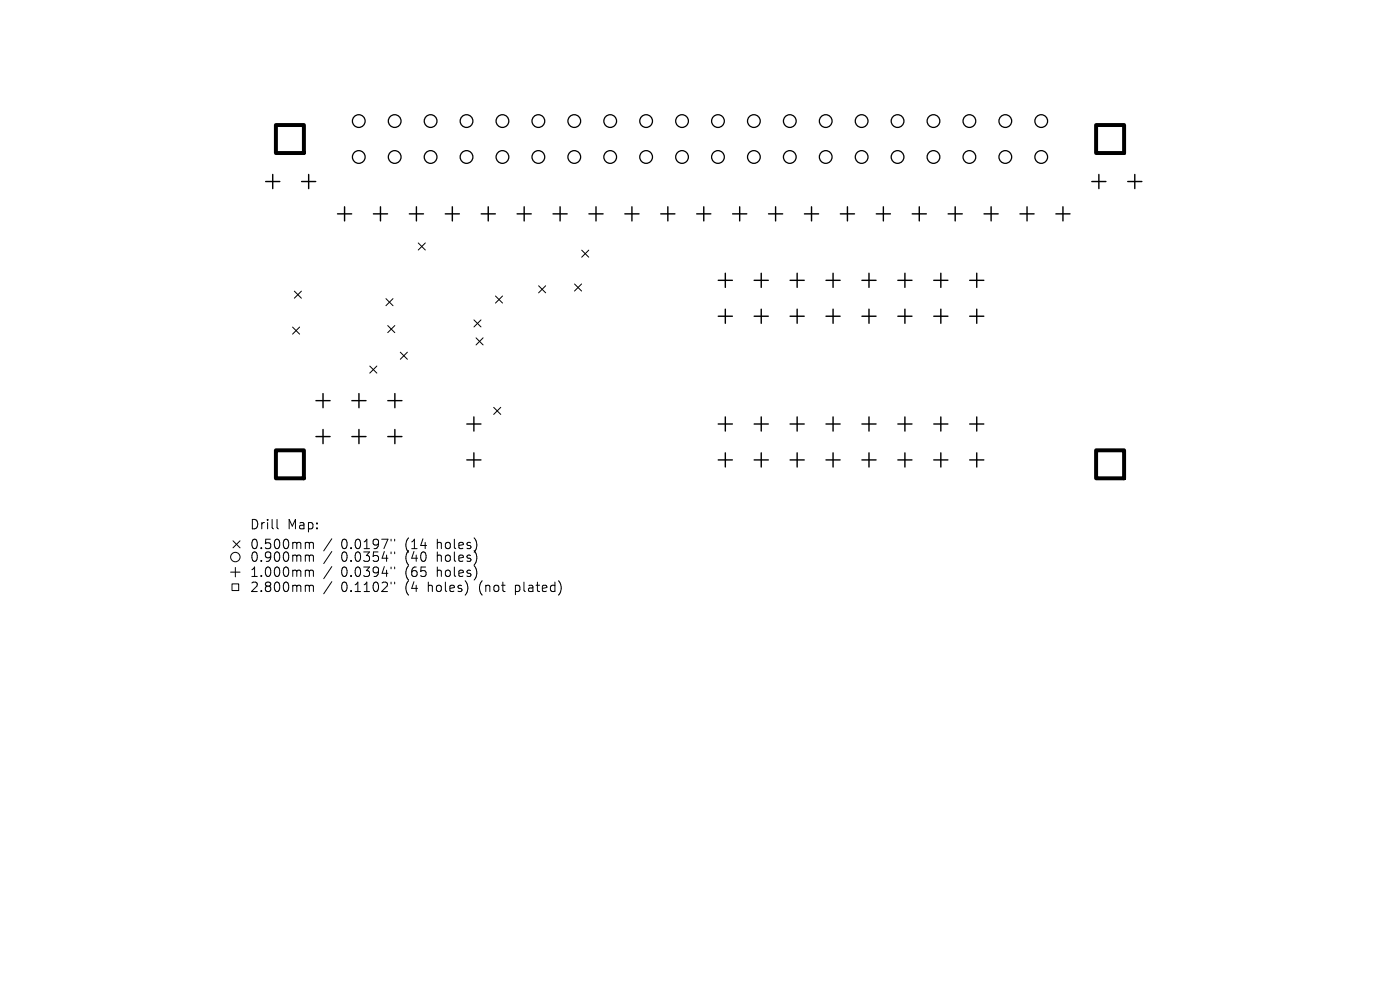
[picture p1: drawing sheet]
<svg xmlns="http://www.w3.org/2000/svg" width="297mm" height="210mm" viewBox="0 0 297 210" stroke-linecap="round" stroke-linejoin="round" font-family="sans-serif">
<defs><g id="words">
<g font-size="2.8">
<text x="52.9" y="112.6">Drill</text>
<text x="60.9" y="112.6">Map:</text>
<text x="52.9" y="116.8">0.500mm</text>
<text x="52.9" y="119.5">0.900mm</text>
<text x="72.4" y="116.8">0.0197&quot;</text>
<text x="72.4" y="119.5">0.0354&quot;</text>
<text x="86.1" y="116.8">(14</text>
<text x="86.1" y="119.5">(40</text>
<text x="93" y="116.8">holes)</text>
<text x="93" y="119.5">holes)</text>
<text x="52.9" y="122.7">1.000mm</text>
<text x="52.9" y="125.9">2.800mm</text>
<text x="72.4" y="122.7">0.0394&quot;</text>
<text x="72.4" y="125.9">0.1102&quot;</text>
<text x="86.1" y="122.7">(65</text>
<text x="86.1" y="125.9">(4</text>
<text x="91.1" y="125.9">holes)</text>
<text x="93" y="122.7">holes)</text>
<text x="102.1" y="125.9">(not</text>
<text x="109.9" y="125.9">plated)</text>
</g>
</g></defs>
<g fill="none" stroke="#000" stroke-width=".21">
<path d="M88.7 51.5l1.5 1.5M90.2 51.5l-1.5 1.5M123.4 53.1l1.5 1.5M124.9 53.1l-1.5 1.5M62.1 69.4l1.5 1.5M62.4 61.8l1.5 1.5M63.6 69.4l-1.5 1.5M63.9 61.8l-1.5 1.5M78.4 77.6l1.5 1.5M79.9 77.6l-1.5 1.5M81.9 63.3l1.5 1.5M82.3 69.1l1.5 1.5"/>
<path d="M83.4 63.3l-1.5 1.5M83.8 69.1l-1.5 1.5M84.9 74.7l1.5 1.5M86.4 74.7l-1.5 1.5M100.5 67.9l1.5 1.5M101 71.7l1.5 1.5M102 67.9l-1.5 1.5M102.5 71.7l-1.5 1.5M105.1 62.8l1.5 1.5M106.6 62.8l-1.5 1.5M114.3 60.6l1.5 1.5M115.8 60.6l-1.5 1.5"/>
<path d="M121.9 60.2l1.5 1.5M123.4 60.2l-1.5 1.5M104.7 86.4l1.5 1.5M106.2 86.4l-1.5 1.5M49.4 114.7l1.5 1.5M50.9 114.7l-1.5 1.5M58.8 110.2v1.7l.3 .3M65.1 115l.4 .1 .1 .2M65.1 117.7l.4 .1 .1 .2M65.6 115.3l.3-.3 .5 .1 .1 1.3M65.6 115.3v1.1M65.6 118v1.1"/>
<path d="M65.6 118l.3-.3 .5 .1 .1 1.3M70.4 114.3l-1.7 2.6M70.4 117l-1.7 2.6M83 114.4v.4M83 117.1v.4M83.7 114.4v.4M83.7 117.1v.4M48.9 121.4h2M49.2 123.9h1.4v1.4h-1.4zM49.9 120.4v2M65.1 120.9l.4 .1 .1 .2M65.1 124.1l.4 .1 .1 .2"/>
<path d="M65.6 121.2v1.1M65.6 124.4v1.1M65.6 121.2l.3-.3 .5 .1 .1 1.3M65.6 124.4l.3-.3 .5 .1 .1 1.3M70.4 120.2l-1.7 2.6M70.4 123.4l-1.7 2.6M83 120.3v.4M83 123.5v.4M83.7 120.3v.4M83.7 123.5v.4"/>
<circle cx="49.9" cy="118.2" r="1"/>
</g>
<g fill="none" stroke="#000" stroke-width=".27">
<circle cx="76.1" cy="33.3" r="1.35"/>
<circle cx="76.1" cy="25.7" r="1.35"/>
<circle cx="83.7" cy="25.7" r="1.35"/>
<circle cx="83.7" cy="33.3" r="1.35"/>
<circle cx="91.4" cy="33.3" r="1.35"/>
<circle cx="91.4" cy="25.7" r="1.35"/>
<circle cx="99" cy="25.7" r="1.35"/>
<circle cx="99" cy="33.3" r="1.35"/>
<circle cx="106.6" cy="33.3" r="1.35"/>
<circle cx="106.6" cy="25.7" r="1.35"/>
<circle cx="114.2" cy="33.3" r="1.35"/>
<circle cx="114.2" cy="25.7" r="1.35"/>
<circle cx="121.8" cy="33.3" r="1.35"/>
<circle cx="121.8" cy="25.7" r="1.35"/>
<circle cx="129.5" cy="25.7" r="1.35"/>
<circle cx="129.5" cy="33.3" r="1.35"/>
<circle cx="137.1" cy="25.7" r="1.35"/>
<circle cx="137.1" cy="33.3" r="1.35"/>
<circle cx="144.7" cy="25.7" r="1.35"/>
<circle cx="144.7" cy="33.3" r="1.35"/>
<circle cx="152.3" cy="33.3" r="1.35"/>
<circle cx="152.3" cy="25.7" r="1.35"/>
<circle cx="159.9" cy="25.7" r="1.35"/>
<circle cx="159.9" cy="33.3" r="1.35"/>
<circle cx="167.6" cy="25.7" r="1.35"/>
<circle cx="167.6" cy="33.3" r="1.35"/>
<circle cx="175.2" cy="25.7" r="1.35"/>
<circle cx="175.2" cy="33.3" r="1.35"/>
<circle cx="182.8" cy="33.3" r="1.35"/>
<circle cx="182.8" cy="25.7" r="1.35"/>
<circle cx="190.4" cy="33.3" r="1.35"/>
<circle cx="190.4" cy="25.7" r="1.35"/>
<circle cx="198" cy="33.3" r="1.35"/>
<circle cx="198" cy="25.7" r="1.35"/>
<circle cx="205.7" cy="33.3" r="1.35"/>
<circle cx="205.7" cy="25.7" r="1.35"/>
<circle cx="213.3" cy="33.3" r="1.35"/>
<circle cx="213.3" cy="25.7" r="1.35"/>
<circle cx="220.9" cy="33.3" r="1.35"/>
<circle cx="220.9" cy="25.7" r="1.35"/>
</g>
<g fill="none" stroke="#000" stroke-width=".3">
<path d="M56.4 38.5h3M57.9 37v3M64 38.5h3M65.5 37v3M231.6 38.5h3M233.1 37v3M239.2 38.5h3M240.7 37v3M71.6 45.4h3M73.1 43.9v3M79.2 45.4h3M80.7 43.9v3"/>
<path d="M86.8 45.4h3M88.3 43.9v3M94.5 45.4h3M96 43.9v3M102.1 45.4h3M103.6 43.9v3M109.7 45.4h3M111.2 43.9v3M117.3 45.4h3M118.8 43.9v3M124.9 45.4h3M126.4 43.9v3"/>
<path d="M132.6 45.4h3M134.1 43.9v3M140.2 45.4h3M141.7 43.9v3M147.8 45.4h3M149.3 43.9v3M152.4 59.5h3M153.9 58v3M155.4 45.4h3M156.9 43.9v3M160 59.5h3M161.5 58v3"/>
<path d="M163 45.4h3M164.5 43.9v3M167.6 59.5h3M169.1 58v3M170.7 45.4h3M172.2 43.9v3M175.2 59.5h3M176.7 58v3M178.3 45.4h3M179.8 43.9v3M182.9 59.5h3M184.4 58v3"/>
<path d="M185.9 45.4h3M187.4 43.9v3M190.5 59.5h3M192 58v3M193.5 45.4h3M195 43.9v3M198.1 59.5h3M199.6 58v3M201.1 45.4h3M202.6 43.9v3M205.7 59.5h3M207.2 58v3"/>
<path d="M208.8 45.4h3M210.3 43.9v3M216.4 45.4h3M217.9 43.9v3M224 45.4h3M225.5 43.9v3M152.4 67.1h3M153.9 65.6v3M160 67.1h3M161.5 65.6v3M167.6 67.1h3M169.1 65.6v3"/>
<path d="M175.2 67.1h3M176.7 65.6v3M182.9 67.1h3M184.4 65.6v3M190.5 67.1h3M192 65.6v3M198.1 67.1h3M199.6 65.6v3M205.7 67.1h3M207.2 65.6v3M67 85h3M67 92.6h3"/>
<path d="M68.5 83.5v3M68.5 91.1v3M74.6 85h3M74.6 92.6h3M76.1 83.5v3M76.1 91.1v3M82.3 85h3M82.3 92.6h3M83.8 83.5v3M83.8 91.1v3M99 89.9h3M99 97.6h3"/>
<path d="M100.5 88.4v3M100.5 96.1v3M152.4 89.9h3M152.4 97.6h3M153.9 88.4v3M153.9 96.1v3M160 89.9h3M160 97.6h3M161.5 88.4v3M161.5 96.1v3M167.6 89.9h3M167.6 97.6h3"/>
<path d="M169.1 88.4v3M169.1 96.1v3M175.2 89.9h3M175.2 97.6h3M176.7 88.4v3M176.7 96.1v3M182.9 89.9h3M182.9 97.6h3M184.4 88.4v3M184.4 96.1v3M190.5 89.9h3M190.5 97.6h3"/>
<path d="M192 88.4v3M192 96.1v3M198.1 89.9h3M198.1 97.6h3M199.6 88.4v3M199.6 96.1v3M205.7 89.9h3M205.7 97.6h3M207.2 88.4v3M207.2 96.1v3"/>
</g>
<path d="M58.5 26.5h6v6h-6zM232.5 26.5h6v6h-6zM58.5 95.5h6v6h-6zM232.5 95.5h6v6h-6z" fill="none" stroke="#000" stroke-width=".84"/>
<use href="#words"/>
</svg>
